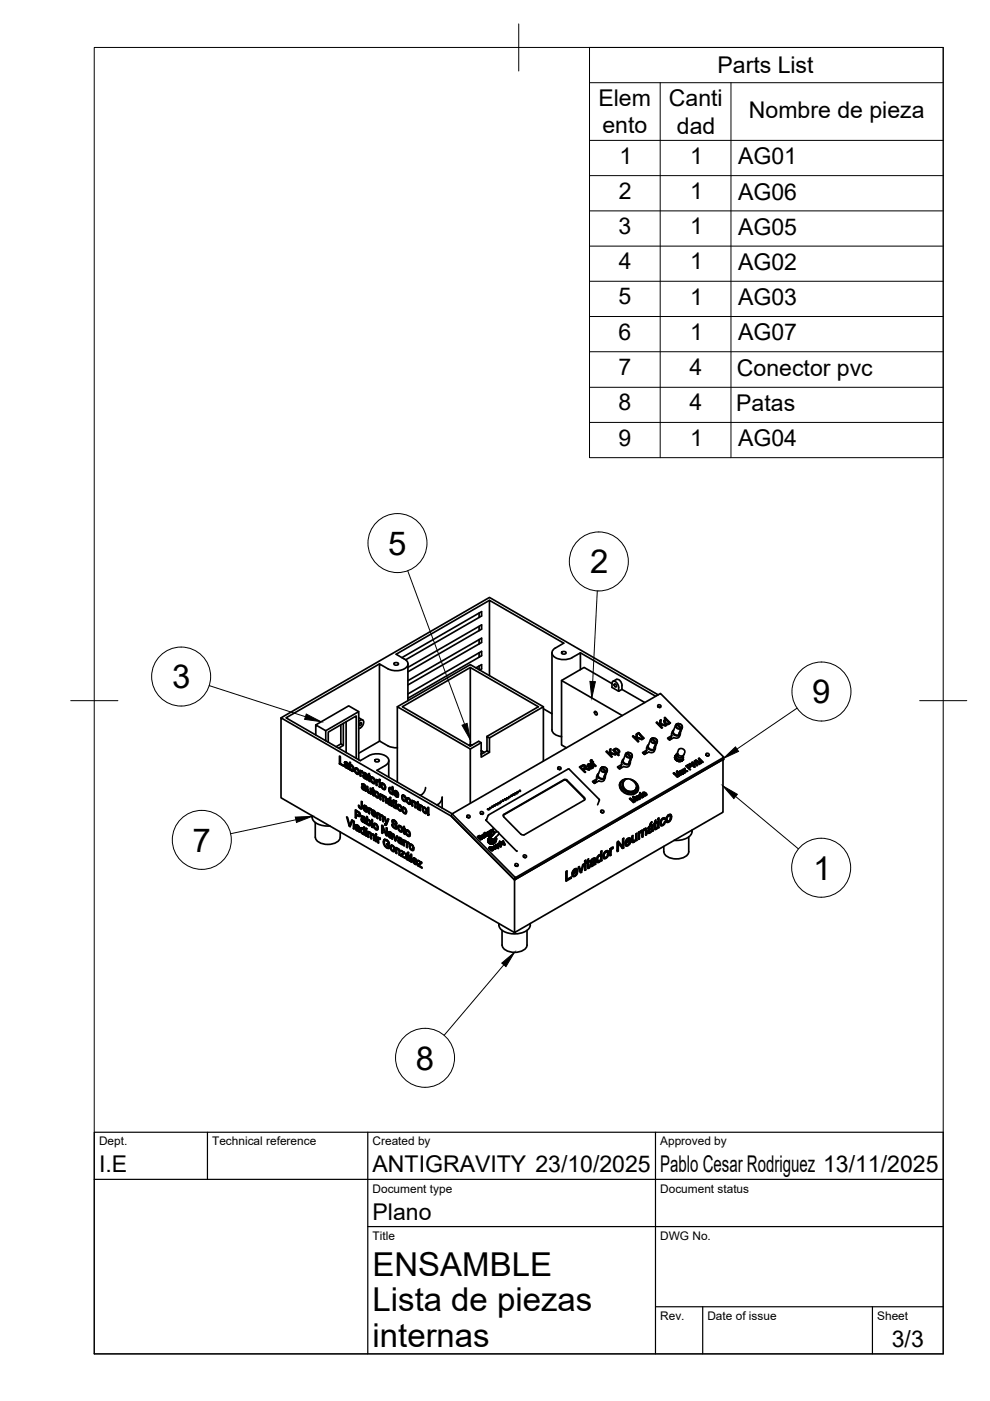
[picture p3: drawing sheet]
<svg xmlns="http://www.w3.org/2000/svg" width="210mm" height="297mm" viewBox="0 0 210 297" stroke-linecap="round" stroke-linejoin="round" font-family="sans-serif">
<defs><g id="words">
<g font-size="7">
<text x="82.3" y="117.6">5</text>
<text x="125.1" y="121.5">2</text>
<text x="36.5" y="145.9">3</text>
<text x="172.2" y="149.1">9</text>
<text x="40.8" y="180.6">7</text>
<text x="172.4" y="186.5">1</text>
<text x="88.2" y="226.8">8</text>
<text x="79" y="270.6">ENSAMBLE</text>
<text x="79" y="278.1">Lista de piezas</text>
<text x="79" y="285.5">internas</text>
</g>
<g font-size="4.9">
<text x="152.1" y="15.5">Parts List</text>
<text x="126.9" y="22.5">Elem</text>
<text x="141.8" y="22.5">Canti</text>
<text x="127.7" y="28.3">ento</text>
<text x="143.5" y="28.3">dad</text>
<text x="158.8" y="24.9">Nombre de pieza</text>
<text x="131.3" y="34.7">1</text>
<text x="146.3" y="34.7">1</text>
<text x="156.5" y="34.8">AG01</text>
<text x="131.2" y="42.1">2</text>
<text x="146.3" y="42.1">1</text>
<text x="156.5" y="42.3">AG06</text>
<text x="131.1" y="49.6">3</text>
<text x="146.3" y="49.6">1</text>
<text x="156.5" y="49.8">AG05</text>
<text x="131.2" y="57.1">4</text>
<text x="146.3" y="57.1">1</text>
<text x="156.5" y="57.2">AG02</text>
<text x="131.1" y="64.5">5</text>
<text x="146.3" y="64.6">1</text>
<text x="156.5" y="64.7">AG03</text>
<text x="131.1" y="72">6</text>
<text x="146.3" y="72">1</text>
<text x="156.5" y="72.2">AG07</text>
<text x="131.1" y="79.5">7</text>
<text x="146.2" y="79.5">4</text>
<text x="156.3" y="79.6">Conector pvc</text>
<text x="131.1" y="87">8</text>
<text x="146.2" y="87">4</text>
<text x="156.1" y="87.1">Patas</text>
<text x="131.1" y="94.5">9</text>
<text x="146.3" y="94.5">1</text>
<text x="156.5" y="94.6">AG04</text>
<text x="21" y="248.5">I.E</text>
<text x="79" y="248.5">ANTIGRAVITY 23/10/2025</text>
<text x="140" y="248.5">Pablo Cesar Rodriguez 13/11/2025</text>
<text x="79" y="258.6">Plano</text>
<text x="189.1" y="285.7">3/3</text>
</g>
<g font-size="2.5">
<text x="21" y="242.9">Dept.</text>
<text x="45" y="242.9">Technical reference</text>
<text x="79" y="242.9">Created by</text>
<text x="140" y="242.9">Approved by</text>
<text x="79" y="252.8">Document type</text>
<text x="140" y="252.8">Document status</text>
<text x="79" y="262.9">Title</text>
<text x="140" y="262.9">DWG No.</text>
<text x="140" y="279.9">Rev.</text>
<text x="150" y="279.9">Date of issue</text>
<text x="186" y="279.9">Sheet</text>
</g>
</g></defs>
<!-- layer: Visible -->
<g fill="none" stroke="#000" stroke-width=".36">
<path d="M85.2 139.4l16.9-9.7v.9l-16.1 9.3M101.6 130v.9M101.6 132.8v.9M101.6 135.6v.9M101.6 138.4v.9M103.8 127.3l-19.8 11.4 1.8 1a1.12 1.12 0 0 1 .7 1.2 1.12 1.12 0 0 1-.9 1l-1 .3h-1a6.1 6.1 0 0 1-3.1-1.4v16.3l2.1 1.2 1.7 .2M117 138.4v16.4M117.8 137.4l1.7-1-15.7-9.1v15.9M117.8 137.4a1.08 1.08 0 0 0-.8 1 1.08 1.08 0 0 0 .8 1 3.9 3.9 0 0 0 3.5 0M119.2 138.2l.5-.1 .3 .4-.6 .2-.3-.2zM121.3 139.4l1.8-1v3.6M123.1 138.4l15.9 9.2"/>
<path d="M67 155.8v-2.1l2.1 1.2v2.2M69.1 154.9l7-4v10.2M69.6 157.4v-2.2l5.9-3.4v9M72.3 157.7l-1.1 .6M72.8 153.4v4.6l-.5-.3v-4M72.8 158l-1 .6M73.4 153v6.6M76.1 152.9l.6-.3h.2a1.29 1.29 0 0 1-.8 1.9M76.1 150.9l-2.2-1.2-6.9 4M76.1 152.2l.8 .5M76.3 153.3l.2-.1 .2 .2-.2 .3-.2 .2-.2-.2zM80.5 140.8l-19.9 11.4 15.8 9.1 1.7-1"/>
<path d="M80.5 157.1l-4.4 2.6M83.6 140.6l.5-.1 .4 .3-.6 .2-.4-.2zM84.2 149.8l15.5-8.9 15.5 8.9v11.6M86.5 147.1l15.6-9v.9l-15.6 9M86.5 144.3l15.6-9v.9l-15.6 9M86.5 141.5l15.6-9v.9l-15.6 9M86.5 140.8v7.8M99.7 158.2l1.8-1 .5 .3v3l1.8-1M99.7 141.5l-14.4 8.3 14.4 8.4M99.7 157.8l.3 .2M99.7 157.8v.4M100.9 141.6l1.2-.7v.9l-.4 .3"/>
<path d="M101.6 141.2v.8M102 159.2l.7 .3M102 157.5l-2.3 1.3M102 159.8l.1 .1M103.3 156.1l.5 .3v3.1l-.5-.3zM103.3 156.1l10.9-6.3-14.5-8.3v16.3l-.3 .2 .3-.2M103.3 159.2l-1.3 .7M115.2 149.8l-11.4 6.6M115.2 150.3l1.8 1M117 154.7a1.97 1.97 0 0 0 2.1 1.5M119.1 144.3l4.7-2.8 6 3.4M126.1 150.9l.4 .1 .1 .5-.4-.1z"/>
<path d="M128.5 159.3l.2-.1 .5 .6 .1-.9 .2-.1v.7l1.2 .4-.2 .1-1.1-.3v.3l.4 .4-.1 .1zM128.6 159.4h.1M128.7 159.2l-.1 .2 .6 .6v-.2M129.4 158.9l-.1 .1M129.5 159.5l-.1 .7M129.5 158.8l-.1 .9M129.5 159.7l1 .3M129.7 144.9l.3-.4a1.2 1.2 0 0 1 1.2 1.2M129.8 144.9v.8l1.4 .9M130 159h.2l.1-.2 .2-.1 .6 .2 .3 .5-.2 .2-.3 .1 .4 .4-.2 .1zM130 144.5l.7-.4a1.49 1.49 0 0 1 1.2 2.1M130.1 158.9l.1 .3v-.2"/>
<path d="M130.2 145l.4 .1 .1 .5-.4-.1zM130.3 159.2l.2 .3M130.3 158.9l-.1 .1M130.3 159.1a.42 .42 0 0 1 .5-.3 .42 .42 0 0 1 .3 .4l-.1 .5 .1-.2M130.3 159.1l.2 .2M130.3 158.8v.1l.2-.1M130.4 159l-.1 .2v-.1M130.6 158.7l-.1 .1M130.8 159.6l-.3-.3v.2l.3 .2M130.9 159.7l-.1 .1 .3 .4M130.9 158.8l-.1 .1M130.9 159l.2 .1"/>
<path d="M131 159.7h.1M131.1 159.5l-.3 .1 .1 .1M131.1 159l.2 .4M131.2 145.7v.9l.7-.4M131.3 159.2v.4M131.9 146.2l4.8 2.8M131.9 151.7l-12.8-7.4v13.7l1 .5M132.7 159.9l-.6 1.2a.78 .78 0 0 0 .5 .8 .78 .78 0 0 0 .9-.2M132.8 159.7l.9 .9M132.8 159.7a.73 .73 0 0 0 .1 .8 .73 .73 0 0 0 .8 .2M132.8 159.7a.67 .67 0 0 0 .1 .8 .67 .67 0 0 0 .8 .1M132.9 159.6h.5a.67 .67 0 0 1 .5 1"/>
<path d="M132.9 159.6v.2M132.9 159.6l1 .9M133 159.6a.67 .67 0 0 1 .8 .1 .67 .67 0 0 1 .1 .8M134.1 156.1l.2-.1 .6 .6v-1l.2-.1v.8l1.2 .4-.2 .1-1-.3-.1 .3 .4 .4-.1 .1zM134.2 156.2h.1M134.3 156l-.1 .2 .6 .5 .1-.1M135 156.8v.1l.3 .4M135.1 156.3l-.1 .6M135.1 155.7l-.2 .1M135.1 155.5l-.1 .9M135.1 156.5l1 .3M135.3 155.4l.1-.1 .2 .2-.2 .1z"/>
<path d="M135.3 155.5h.1M135.4 155.3v.3M135.6 155.8l.1-.1 .9 .8-.2 .1zM135.7 155.7v.1l.7 .8M136.4 159.7l.3 .2M136.6 159.7l.2 .2M137 159.5l.1 .2M137.1 158.6v.4M137.1 159l-.2 .5-.4 .3M137.1 159l-.9 .6 .4 .4 1-.6 .7 .2 .4-.4M137.3 158.1l-.2 .5M137.5 157.8a.8 .8 0 0 0 0 1 .8 .8 0 0 0 1 .3 .53 .53 0 0 0 .4-.7"/>
<path d="M137.9 156.8l-.5 1.3a.78 .78 0 0 0 .5 .8 .78 .78 0 0 0 .9-.3l.5-1.3M138.1 156.6a.73 .73 0 0 0 .1 .9 .73 .73 0 0 0 .9 .1M138.1 156.6l.9 .9M138.1 156.6a.67 .67 0 0 0 .2 .8 .67 .67 0 0 0 .7 .1M138.2 156.5v.2M138.2 156.5h.1M138.3 156.5h.4a.67 .67 0 0 1 .5 1M138.3 156.5l.9 .9M138.3 156.5a.67 .67 0 0 1 .8 .2 .67 .67 0 0 1 .1 .7M138.9 158.8l-.2 .4M139 157.5l-.3 1.1 .2-.1M139.1 153.2l.2-.1 .6 .6v-1l.2-.1v.8l1.2 .4-.2 .1-1-.3v.3l.4 .4-.2 .1z"/>
<path d="M139.2 157.4l-.4 1.1-.1-.1M139.2 153.3h.1M139.3 153.1l-.1 .2 .6 .5 .1-.1M139.6 147.3l-35.8-20.6-44.2 25.5M139.6 149.9l.3 .1M140.1 153.9l-.1 .1 .3 .4M140.1 153.4l-.1 .6M140.1 152.8l-.2 .1M140.1 152.6l-.1 1M140.1 153.6l1 .3M140.8 152.2l.2-.1 1.2 1.2h-.3v.2l-.4 .1-.6-.4a.36 .36 0 0 1-.1-.5 .36 .36 0 0 1 .5-.1zM140.8 152.8l-.1 .1"/>
<path d="M140.9 153.1l.2 .3M140.9 152.7l-.1 .1h.2M140.9 152.9v.2v-.2M140.9 152.9l.2 .3M141 152.1l-.1 .2 1.1 1.1M141 152.8l-.1 .1M141 152.8h.4a.41 .41 0 0 1 .3 .6l-.1 .2 .2-.3M141.1 152.6v.2M141.3 152.6l-.1 .1M141.4 153.4l-.3-.2v.3M141.6 153.6h-.1M141.6 156.6h.1"/>
<path d="M141.7 156.6l.3 .3M141.7 153.4l-.3 .2M141.8 156.7h.1M141.9 153.3v.2M141.9 156.6l.2 .2M142.3 156.4l.1 .2M142.4 156l-.1 .4-.5 .3M142.6 155.1l-.2 .5v.3M142.8 154.8a.8 .8 0 0 0 0 1 .8 .8 0 0 0 1 .2 .53 .53 0 0 0 .4-.7M143.3 153.7l-.5 1.3a.78 .78 0 0 0 .5 .8 .78 .78 0 0 0 .9-.2M143.4 153.6a.7 .7 0 0 0 .1 .8 .7 .7 0 0 0 .9 .2M143.4 153.6l.9 .9"/>
<path d="M143.4 153.6a.67 .67 0 0 0 .1 .7 .67 .67 0 0 0 .8 .2M143.6 153.5l-.1 .1M143.6 153.5h.1M143.6 153.5l.5-.1a.67 .67 0 0 1 .4 1M143.6 153.5l.9 .9M143.6 153.5a.67 .67 0 0 1 .8 .1 .67 .67 0 0 1 .1 .8M143.7 159.8l-.4 .2M143.7 159.9a.54 .54 0 0 0 .3 .7 .54 .54 0 0 0 .7-.3 .54 .54 0 0 1-.7 .3 .54 .54 0 0 1-.3-.7zM144 155.3l.1 .1M144.2 155.7l-.3 .6-.3 .2a1.96 1.96 0 0 0-1.7 .4l-.4-.4 .9-.5M144.3 154.5l-.3 1 .1-.1M144.5 154.4v.1"/>
<path d="M144.5 154.5l-.4 .9M144.7 154.3l-.6 1.3M66.2 172.9a2.13 2.13 0 0 0 2.1 2.1l1.7 .1M66.8 174.4l.1 3.1a2.32 2.32 0 0 0 2.6 1.5 2.22 2.22 0 0 0 2.6-2.6M72.1 160.4v1.4l-.1 .2v-1.7l.2 .1v1.5l.7 .4v.2l-.9-.5M72.1 161.8h.1M73 162.2l.1 .3 .1-.1M73.1 162.5l.2 .3 .2-.1M73.1 161.5l.3 .1 .4 .3 .1 1M73.2 162l-.2 .1 .7 .1M73.2 162.1h.2l-.2 .3 .4 .3M73.2 162l-.2 .2v-.1"/>
<path d="M73.2 161.6l.1 .1M73.2 161.5l-.2 .2 .1-.1M73.4 161.6l-.2 .2-.2-.1M73.4 162.1h.1M73.4 161.6h.1M73.5 161.8l.2 .2 .1-.1M73.6 162.7h.1l-.4 .1M73.6 161.7h-.3M73.6 162.2h.3l-.2 .2-.4-.2M73.7 162v.1h.2M73.7 162.6l-.1 .1M73.7 162.4v.2l.2-.2"/>
<path d="M73.7 162.7h.2l-.4 .1M73.7 162.8l.1 .2M73.8 163l.1-.1v.2zM73.9 162.5l-.3 .2M73.9 162.1h-.2M74.2 175l-.2 .1-.5-1.9 .2 .1 .4 1.7M74.2 175l.1 .1M74.3 163.1v.2l-.2-.1M74.3 162.5v-.8l-.2-.1v1.6l.2-.3M74.3 163.1h.1M74.4 162.2l.3 .1 .3 .5v.6l-.4 .1M74.4 162.4v.6l.1 .3h.3"/>
<path d="M74.4 163.1l.1 .3h.2M74.6 162.4l.2 .2h.1M74.6 162.3l-.2 .1M74.7 173.9l-.4 1-.2 .1 .1-.1 .4-1.1 .2 .1-.6 1.4-.2-.2M74.7 162.3l-.3 .1M74.8 162.6l.1 .4 .1-.1M74.8 163.4h.2M74.9 163l-.1 .3 .2-.3M74.9 163.2l-.1 .1M75 163.2h-.1M75.1 175.6l-.2 .1v-1.7l.2 .1v1.7l-.2-.1M75.2 163.2l.1 .6"/>
<path d="M75.3 175.6l.1 .3 .1-.1M75.4 175.4l-.1 .2 .2-.2 .5 .1M75.4 163.1v.1M75.4 175.9l.3 .2 .1-.1M75.4 163.7l-.1 .1 .3 .2h.2M75.4 162.8l-.2 .4 .2-.4 .4 .2 .3 .5v.6M75.5 174.9l.6 .3 .2 1.2-.2-.1 .1-.1M75.5 163v.7l.2 .3 .2-.1M75.5 175.5v.1M75.5 172v.6l.7 .3M75.5 171.8v1.4l-.2 .1v-1.6l.9 .6 .2 .6-.3 .2-.6-.3M75.5 174.9l.1 .1"/>
<path d="M75.5 173.2v.1M75.5 175.6l.3-.1-.3 .3 .4 .2M75.5 174.9l-.2 .2 .1-.2M75.7 163l.3 .2M75.7 162.9l-.2 .1M75.7 171.9l-.2 .1 .6 .3h.1M75.7 172.7l-.2 .1v.6l-.2-.1M75.8 174.9l-.3 .3-.2-.1M75.8 175.1l.2 .2 .1-.1M75.8 175.5h.1M75.8 174.9h.1M75.8 163h-.3"/>
<path d="M75.8 164l.3 .1-.2 .1M75.9 176l.1 .1h-.3M75.9 163.3l.1 .3h.1M75.9 175l-.3 .1M75.9 175.5l.3 .1h-.6M76 175.3v.2l.2-.1M76 163.6l-.1 .3 .2-.3M76 176h-.1M76 172.9l.4 .1M76 175.7v.3l.2-.3M76 176.2l.1 .1M76.1 172.3l.2 .1"/>
<path d="M76.1 164.1h-.4M76.1 171.1l-.1-.4 .5 .6M76.2 175.9l-.3 .1M76.2 172.5v.2l.2-.1M76.2 175.4l-.2 .1M76.2 176.1l-.3 .1M76.2 176.1h-.2M76.2 171.1h-.1l.2 .3h.1l.1-.1M76.4 172.6l-.2 .3v-.2M76.4 171.4h.3M76.4 175.9l.1 .4 .1-.1M76.5 175.6l-.1 .3 .2-.1v-.3l-.1 .1 .1-.1 .5 .4"/>
<path d="M76.5 176.3l.1 .3 .1-.1M76.5 163.6l-.2-.3v1.2l.2-.1M76.5 163.5v.4M76.6 171.3l.2 .1M76.6 173.7l.1 .3h.1M76.6 175.8v.1M76.6 171.2l-.1 .1M76.6 173.6v.1l.2-.2 .5 .2M76.6 163.7l.2-.1-.3 .2v.8l-.2-.1M76.6 176.6l.3 .2 .1-.1M76.7 174l.2 .3 .2-.1M76.7 163.5l-.2 .1 .2-.1 .2 .1-.1 .2-.1-.1"/>
<path d="M76.7 166.9l.1 .3 .1-.1M76.7 175.7l-.1 .7 .3 .2h.2M76.8 173.6v.2M76.8 171.1l-.3 .2M76.8 167.2l.2 .2h.2M76.8 170v1.1l-.2 .1v-1.3l.2 .1v1.2l-.2 .3M76.8 173.1l.1 .1M76.8 163.6h.1M76.8 173.7l.2-.1-.2 .2 .1 .3h.4M76.8 173l-.2 .2 .1-.2 .2 .1 .5 .4 .1 1.1-.2-.1 .2-.1M76.8 166.2l.6 .3 .2 1.3-.2-.2h.2M76.8 166.7l-.1 .1 .7 .1"/>
<path d="M76.9 163.6l-.3 .1M76.9 166.8v.1M76.9 175.7l.1 .3 .2-.2M76.9 166.7l-.2 .2v-.1M76.9 166.3l.1 .1M76.9 166.9l.2-.1-.2 .3 .3 .3M76.9 166.2l-.2 .2 .1-.2M76.9 175.6l-.2 .1M76.9 164.5l.1 .3 .2-.1M77 175.7h-.3M77 171.2l.1 .4h.2M77 176.7h.2"/>
<path d="M77 173.6h.1M77 173.1l-.2 .3-.2-.2M77 173.3l.2 .2 .2-.1M77 164.8l.3 .2h.1M77 176l.1 .4 .2-.1M77.1 164.3l-.1 .1 .7 .1M77.1 174.2l.2 .1h-.4M77.1 166.4l.4 .1M77.1 164.4l.1 .2M77.1 176.4v.2l.2-.2M77.1 176.8v.1l.2-.1M77.1 166.8h.1"/>
<path d="M77.2 171.7l.2 .3 .2-.1M77.2 166.3l-.3 .2-.2-.1M77.2 164.3l-.3 .2 .1-.1M77.2 163.9l.1 .1M77.2 173.2h-.3M77.2 163.8l-.2 .2 .1-.2h.2l.5 .5 .1 1.1-.2-.1 .2-.1M77.2 171.1v.2M77.2 173.7l.3 .1-.6-.1M77.2 173.5l.1 .2 .1-.1-.1 .1M77.2 167.4h.2h-.4M77.2 175.9l.1 .2M77.3 170.8l-.1 .3-.2 .1 .1-.4h.4l.3 .4 .2 .6-.8-.5"/>
<path d="M77.3 173.9v.2l.2-.2M77.3 166.4h-.3M77.3 171l-.1 .2 .6 .3M77.3 174.3h.2l-.4 .1M77.3 174.3v.2M77.3 175.8l-.2 .1v-.6l.2 .1v1.6l-.2-.1M77.3 176.7l-.4 .1M77.3 166.8l.3 .1-.2 .1-.5-.1M77.3 171.2a.44 .44 0 0 0 .3 .7h.1M77.3 166.6l.1 .2 .2-.1-.2 .1M77.4 167.3l-.2 .1M77.4 164.4l-.3 .3 .4 .3"/>
<path d="M77.4 164.4l-.2 .1M77.4 167v.3l.2-.2M77.4 167.4h.2l-.4 .1M77.4 167.5v.1M77.4 164l.3 .2M77.4 164.4h.1M77.4 174l-.2 .2M77.4 163.9l-.2 .2-.2-.1M77.5 171l.2 .2h.1M77.5 172.1h.4M77.5 165h.2h-.4M77.5 170.9l-.2 .1"/>
<path d="M77.5 167.2l-.2 .1M77.6 164h-.4M77.6 164.5h.2l-.1 .1-.5-.1M77.6 170.9l-.3 .1M77.6 164.2l.1 .2 .1-.1-.1 .1M77.6 164.9l-.1 .1M77.7 171.9l.1-.1 .2 .1-.2 .2M77.7 164.6l-.1 .3 .2-.2M77.7 165h.1l-.3 .1M77.7 172h.2M77.7 165.1v.2M77.7 171.2l.1 .3 .1-.1"/>
<path d="M77.7 175.7l-.1 .1v-.3l.1 .4-.1-.1M77.7 177.1l-.1 .1v-1.2l.1 .1v1.2l-.1-.1M77.8 164.8l-.2 .2M77.8 171.5l.2 .1M77.8 167.6l.1 .2 .1-.1M77.8 171.9h-.1M77.9 167.8l.1 .2 .1-.1M77.9 174.7v.1l-.2-.1M77.9 174.1v-.9l-.2-.1v1.6l.2-.3M77.9 174.6v.1M78 173.7l.4 .2 .2 .5-.1 .6h-.3M78 174.6l.1 .4 .2-.1"/>
<path d="M78 167.5l-.2 .1v-.9l.2 .1v.9l.4 .3M78 168l.2 .1 .1-.1M78.1 164.3l-.1-.1v.2h.3h-.3M78.1 164.5l.1 .9 .1-.1M78.2 160.2a3.4 3.4 0 0 1 4.2 .7 1.06 1.06 0 0 1-.7 1.4M78.2 165.4v.2l.2-.1M78.2 173.9l.2 .3 .1-.1M78.2 176.8v-.5h-.2v1.1l.2-.1M78.2 173.8l-.2 .1M78.2 165.6h.3M78.3 176.6l.2-.1-.3 .2v.8l-.2-.1M78.3 176.5h-.1h.3l.3 .4-.2 .1v-.2"/>
<path d="M78.3 173.9l-.4 .1v.5l.3 .4 .3-.2M78.3 164.2l-.2 .1v-.3h.2l.2 .7-.2-.3M78.3 171.5l-.1-.3v1.2l.1-.1M78.3 171.5v.3M78.4 168h.2M78.4 174.2v.3h.2M78.4 174.9l.1 .1M78.4 176.6l.3 .1M78.4 164.5l-.1 .1v.8l.2 .3h-.1M78.5 167.9l-.1 .1M78.5 176.5h.1M78.5 168.1v.2l.2-.1"/>
<path d="M78.5 171.4l-.2 .1 .2-.1 .2 .2v.2l-.2-.2M78.6 176.6h-.3M78.6 165.2l.1 .5M78.6 171.5l-.2 .2-.1 .8-.1-.1M78.6 171.5l-.2 .1h.3M78.6 177v.8l.2-.1M78.6 174.5l-.2 .3v-.3M78.6 171.5h.1M78.6 167.8l-.2 .2M78.7 167.7l-.2 .2v-.8l.2 .1v1.2l-.2-.1M78.7 168l-.5 .1M78.8 172.2l.1 .5 .1-.1"/>
<path d="M78.8 165.1v.1M78.8 176.9v.2M78.8 164.8l-.2 .4v-.3l.3-.1 .6 .5v.6l-.2 .2M78.8 165v.7l.5 .2M78.8 165.6l-.1 .1 .2 .3 .2 .1 .1-.1M78.9 176.8l-.1 .1h.4l.2 .4v.9l-.2-.1M78.9 172.7l.4 .4 .1-.1M79 172.1v.2M79 167.4l-.2-.1v.1h.3h-.3M79 167.5v.9l.1-.1M79 168.4l.2 .1M79 175.3l-.2 .1v-1.7l.2 .1v1.7l-.2-.1"/>
<path d="M79 171.8v.3l-.2 .1 .2-.4 .4 .1 .3 .4v.5l-.7-.5M79 177h.3M79.1 172l-.1 .2 .5 .3M79.1 168.6h.2M79.1 165l.3 .2M79.1 172.3a.44 .44 0 0 0 .2 .7h.1M79.1 176.9l-.3 .1v.9l-.2-.1M79.1 164.9l-.3 .1M79.1 177.1l.1 .1 .1-.1M79.1 167.2l-.1 .2v-.3l.1-.1 .2 .7-.2-.2M79.2 176.9l-.3 .1M79.2 177.2v.9l.2-.1"/>
<path d="M79.2 164.9l-.4 .1M79.2 175l.1 .5M79.2 172l.3 .3 .1-.1M79.2 166h.3l-.4 .1M79.3 173.1h.3M79.3 167.5l-.2 .1v.8l.2 .3h-.1M79.3 171.9l-.2 .1M79.3 165.2l.1 .4 .1-.1M79.4 171.9l-.3 .1M79.4 165.6l-.1 .3 .2-.3M79.4 174.9v.1M79.4 173l.1-.2 .2 .2-.2 .2"/>
<path d="M79.4 168.2l.1 .5M79.5 172.3v.2l.2-.1M79.5 174.8l-.1 .6 .5 .3M79.5 175.5h-.2l.3 .4 .2-.1M79.5 174.6l-.3 .4 .1-.3 .2-.1 .4 .2 .2 .4v.7h-.2M79.6 172.5l.1 .1M79.6 161.1l.5-.1 .3 .3-.6 .2-.3-.2zM79.6 172.9l-.2 .1 .3 .1M79.6 168.1v.1M79.7 167.8l-.3 .4 .1-.3 .3-.1 .5 .5 .1 .6-.3 .3M79.7 168l-.1 .6 .2 .3h.3M79.7 168.7h-.2l.3 .3 .1 .1 .1-.1"/>
<path d="M79.7 174.8l.3 .2M79.7 174.7l-.2 .1M79.8 178.3l-.1 .1v-1.2l.1 .1v1.2l-.1-.1M79.8 176.9l-.1 .1v-.3l.1 .4-.1-.1M79.8 174.7l-.3 .1M79.9 175.8l.2 .1h-.4M79.9 165.5l-.1-.2v1.1l.1-.1M79.9 168l.3 .2M79.9 175.1l.1 .3 .2-.1M79.9 167.9l-.2 .1M79.9 165.5v.3M80 167.9l-.3 .1"/>
<path d="M80.1 165.4l-.2 .1 .2-.1 .2 .2-.1 .2-.1-.1M80.1 169l.2 .1h-.4M80.1 172.8v-.5h-.2v1.1l.2-.1M80.1 168.3l.1 .3h.1M80.2 175.4l-.3 .3 .1-.3M80.2 165.5l-.3 .2v.8l-.1-.1M80.2 165.5l-.2 .1h.3M80.2 168.6l-.1 .3 .3-.3M80.2 172.5h-.1h.2l.4 .4M80.2 165.5h.1M80.3 178l-.1-.4-.1-.2v1.2l.2-.1M80.3 172.7l.2 .1 .1-.1"/>
<path d="M80.4 172.5h.1M80.4 177.6l-.2 .1 .2-.1 .2 .2v.2l-.1-.2M80.5 172.6l-.4 .1v.9l-.2-.2M80.5 172.8v.2l.2-.1M80.5 177.7l-.2 .2v.8l-.2-.1M80.5 177.7l-.2 .1h.3M80.5 173v.8l.2-.1M80.5 177.7h.1M80.6 166.7l-.2 .1v-1.2l.2 .1v1.2l-.2-.1M80.6 165.3l-.2 .1v-.2l.2 .3-.2-.1M80.7 172.9v.2M80.7 168.5l-.1-.2v1.2l.2-.1"/>
<path d="M80.8 168.5v.4M80.8 166.4l.1 .6M80.8 172.8l-.1 .1 .3-.1 .3 .4v1.1l-.1-.2M80.8 168.7l.2-.2-.2 .3v.8l-.2-.1M80.8 168.5h-.1h.3l.4 .4-.2 .1v-.2M81 173h.2M81 166.3v.2M81 168.7l.2 .1 .1-.1M81 166l-.2 .4v-.3l.3-.1 .6 .6v.6l-.2 .2M81 172.9l-.3 .2v.8l-.2-.1M81 166.3v.5l.2 .3 .3 .1M81 166.9l-.1 .1 .2 .2h.3"/>
<path d="M81 168.5h.1M81.1 173.1l.2 .1M81.1 175.1v1.4l-.2 .1v-1.7l.2 .2 .9 1.9-.1 .1-.8-1.7M81.1 172.9l-.3 .1M81.1 173.2l.1 .9 .1-.1M81.2 168.6h-.3M81.2 169v.8l.2-.1M81.2 175.3l-.1 .1v1.3l-.2-.1M81.3 166.3l.3 .1M81.3 178.5l.1 .5 .1-.1M81.3 166.1l-.3 .2M81.4 179l.2 .4h.1"/>
<path d="M81.4 168.9v.2M81.4 166.2l-.4 .1M81.4 178.4l.1 .2M81.4 167.2l.3 .1h-.4M81.5 168.8l-.2 .1h.4l.3 .4v1l-.2-.1M81.5 166.5l.1 .4 .1-.1M81.5 178l-.1 .4-.1 .1 .1-.4M81.6 174.7l.1 .1h-.1zM81.6 174.8l.1 .1M81.6 178l-.2 .1a.84 .84 0 0 1 1.1 .7h-.1M81.6 166.9l-.1 .3 .2-.3M81.6 178.2l.3-.1-.3 .1-.1 .3 .2 .8 .3 .3h.4"/>
<path d="M81.6 179.4l.4 .4 .1-.2M81.6 169h.3M81.7 168.9l-.3 .2v.8l-.2-.1M81.7 174.9h.2M81.7 162.3l-1.8 1 16 9.2M81.7 169.1l.1 .1h.1M81.7 174.8h.2M81.7 168.9l-.3 .1M81.8 178.2h.3M81.8 169.2v1l.2-.1M81.8 174.7l-.1 .1M81.9 174.9h-.2"/>
<path d="M81.9 178.1h.1M82 174.6l-.2 .1M82 178.3l.2 .1 .1-.1M82 179.1l.4 .2M82 174.4l-.1 .2-.4-1.4 .2 .1 .3 1.1M82 174.5l-.2 .2 .1-.1M82 175.6v1.1l-.1 .1v-1.3l.1 .1v1.6l-.1-.1M82 177h.1M82.1 179l-.1 .1v-.2l.6 .3v.7h-.3M82.2 178.4l.1 .2 .1-.1M82.2 179.7l.3 .1h-.5M82.2 170.1l.1 .3 .1-.1"/>
<path d="M82.3 170.4l.2 .2 .2-.1M82.3 169.4l.7 .3 .1 1.2-.2-.1 .2-.1M82.3 177l.1 .3h.1M82.3 178.6l.1 .2h.1M82.3 169.9h-.1l.7 .1M82.3 170l.1 .1M82.4 173.7l-.4 .7 .2-.8 .2 .1-.6 1.3M82.4 169.9l-.2 .2v-.2M82.4 177.3l.2 .3 .2-.1M82.4 169.4l.1 .1M82.4 179.3l.2-.1v.3l-.2 .1zM82.4 170.1l.2-.1-.2 .3 .3 .2"/>
<path d="M82.4 169.4l-.2 .2 .1-.2M82.4 161.3v3.5M82.4 167.4l.1 .4 .1-.1M82.4 176.8l-.1 .1 .7 .1M82.5 179.8h.1M82.5 176.9v.2M82.5 167.8l.2 .3 .1-.1M82.5 176.8l-.2 .2v-.1M82.5 176.4l.1 .1M82.5 177l.2-.1-.2 .3 .3 .3M82.5 176.3l-.2 .2 .3-.2 .5 .4 .1 1.2-.1-.1 .1-.1M82.6 167.3v.1"/>
<path d="M82.6 170h.1M82.6 169.4l-.2 .3-.2-.1M82.6 169.6l.4 .1M82.6 169.4h.1M82.7 167l-.3 .4 .1-.3M82.7 168.1l.2 .2 .1-.1M82.7 167l-.2 .1 .3-.1 .3 .4M82.7 167.2v.6l.1 .2 .3 .1M82.7 169.2h.1M82.7 170.5l.2 .1h-.4M82.7 176.4l-.2 .3-.2-.2M82.7 176.9h.1"/>
<path d="M82.7 176.4h.1M82.8 169.1l-.3 .2 .2-.3 .2 .2-.4 .1M82.8 169.5l-.4 .1M82.8 179.6l.1 .5M82.8 176.6l.2 .2 .1-.1M82.8 170l.3 .1-.2 .1-.5-.1M82.8 169.8l.1 .2 .1-.1M82.8 170.5h-.1M82.8 177.5l.2 .1h-.4M82.9 170.2l-.1 .3 .3-.3M82.9 167.2l.2 .2 .1-.1M82.9 170.6h.2l-.4 .1"/>
<path d="M82.9 170.7v.1M82.9 176.5h-.3M82.9 167.1l-.2 .1M82.9 177l.3 .1-.3 .1-.3-.2M83 176.8v.2l.2-.1M83 179.5v.1M83 177.4l-.2 .1M83 167.1l-.3 .1M83 177.2v.2l.2-.2M83 177.6l.2-.1-.4 .2M83 179.2v.3l-.2 .1 .2-.4 .4 .2 .3 .4v.7M83 177.6l.1 .2"/>
<path d="M83 170.4l-.2 .1M83 170h-.1M83 179.4v.7l.5 .2M83.1 168.2h.1M83.1 167.4l.1 .4h.1M83.1 174.1l.1 .2 .1-.1M83.1 177.3l-.2 .2M83.1 175.1v-.4l.4 .7 .4 .1 .3-.1M83.2 167.8l-.1 .3 .2-.2M83.2 168.3v.1l.1-.1M83.2 176.9l-.2 .1M83.2 174.3l.1 .2h.2"/>
<path d="M83.2 179.4l.3 .2h.1M83.3 167.3v.2M83.3 179.3l-.3 .1M83.3 175l-.2 .1 .1 .1 .2 .2 .1-.1M83.3 173.8l-.1 .1 .3-.1 .5 .4 .2 .5-.2-.1M83.3 174v.1M83.3 167.2l-.2 .2v-.6l.2 .1v1.6l-.1-.1M83.3 168.2l-.4 .1M83.3 173.8l-.2 .3 .1-.2M83.3 174.5l.5 .5 .2-.1M83.4 170v1l.1-.1M83.4 175.4l.3 .2 .1-.1"/>
<path d="M83.4 174.1l.2-.2-.3 .2 .1 .3 .8 .9-.1 .4h-.2M83.4 171h.2M83.4 179.4h-.4M83.4 169.8l-.2 .2v-.2l.3 .1-.3 .1M83.4 171.1l.3 .1M83.5 179.6v.5l.2-.2M83.5 169.8l-.1 .1v-.3h.1l.2 .7-.2-.3M83.5 168l.2 .6 .1-.1M83.6 173.9l.1 .1M83.6 174.1l.4 .2M83.7 170.1h-.2v.8l.2 .4-.1-.1M83.7 168.6l.3 .3 .2-.1"/>
<path d="M83.7 167.9v.3M83.8 174h-.4M83.8 167.6l-.3 .4 .2-.3 .4 .1 .3 .3 .1 .5-.8-.4M83.8 167.8l-.1 .2 .8 .4M83.8 175.5l.3 .1h-.4M83.8 175l.2 .2 .1-.1M83.9 178l-.2 .2-.4-1.4 .2 .1 .3 1.1M83.9 168.1a.47 .47 0 0 0 .2 .7h.1M83.9 174.3l.1 .3 .1-.1M83.9 178.1h.1M84 175.2v.2l.2-.1M84 167.9l.3 .1"/>
<path d="M84 168.9l.4 .1M84.1 169.9l-.2 .1v-.3l.2 .1v.3l-.2-.1M84.1 171.3l-.2 .1v-1.2l.2 .1v1.2l-.2-.1M84.1 167.7l-.3 .1M84.1 179.9l-.2-.2v1.2l.2-.1M84.1 179.9v.3M84.1 175.6h.1M84.1 167.8h-.3M84.2 175.3l-.2 .2v-.1M84.2 179.9h-.1h.3l.3 .4 .1 1-.2-.1M84.2 168.8l.2 .1M84.2 168.8l.1-.1 .2 .1-.2 .2"/>
<path d="M84.2 177.3l-.2 .6-.2 .1 .3-.8 .2 .1-.4 1-.2-.1M84.2 165.8v-16l15.5 9v11.5M84.2 168.1l.1 .3 .2-.1M84.3 171l.1 .5h.1M84.3 170.7v.3l.1-.1 .1-.3h-.1a.68 .68 0 0 1 .7 .7l-.1-.1M84.3 168.7l-.1 .1M84.4 175.4l.1 .5M84.4 178.3l.1 .2h.1M84.4 171.5l.3 .4 .2-.1M84.4 178.1v.2l.1-.3 .6 .2M84.4 179.9l-.3 .3v.8l-.2-.1M84.4 170.9v.1"/>
<path d="M84.5 178.5l.2 .3 .2-.1M84.5 177.6l.7 .3 .1 1.2-.2-.1 .2-.1M84.5 178.1l.1 .2M84.5 175.3v.1M84.6 177.6l.1 .1M84.6 175l-.2 .4v-.3l.3-.1 .6 .6v.5l-.2 .3M84.6 178.3l.2-.2-.2 .3 .3 .3M84.6 177.6l-.2 .1 .1-.1M84.6 175.2v.6l.2 .4h.3M84.6 175.9h-.1l.2 .3h.3M84.7 170.8l.3 .1M84.8 170.7l-.3 .2v.4l.3 .5 .3-.2"/>
<path d="M84.8 175.2l.4 .2M84.8 177.6l-.2 .2-.2-.1M84.8 177.8l.2 .2 .2-.1M84.8 178.1h.1M84.8 177.6h.1M84.9 170.7l-.4 .1M84.9 175.1l-.3 .1M84.9 171l.1 .2 .1-.1M84.9 171.8l.1-.2 .2 .1a.24 .24 0 0 1-.2 .2 .24 .24 0 0 1-.3 0M84.9 171.8h.2M84.9 178.7l.2 .1h-.4M85 175.2h-.4"/>
<path d="M85 177.7h-.3M85 178.2l.3 .1-.2 .1-.5-.1M85 176.2l.3 .1h-.5M85 178.6l-.1 .1M85 178l.1 .2 .1-.1-.1 .1M85.1 175.5l.1 .4 .1-.1M85.1 178.4l-.1 .2 .3-.2M85.1 178.8l.2-.1-.4 .2M85.1 178.8v.2M85.2 175.9l-.1 .3 .2-.3M85.2 169l.1 .5 .1-.1M85.2 168.7v.3l.2-.1v-.3l-.2 .1 .1-.1 .5 .1 .3 .6-.2-.1"/>
<path d="M85.2 171.6l.2 .5M85.2 178.5l-.2 .2M85.3 169.5l.4 .4 .1-.2M85.4 168.9v.1M85.4 171.5v.1M85.5 171.2l-.3 .4 .1-.3 .2-.2 .6 .6 .1 .6-.2 .2M85.5 171.4v.6l.2 .3h.2M85.5 172l-.1 .1 .3 .3h.4l-.4 .1M85.6 175.5l-.2-.1v.2h.3h-.3M85.6 175.7v.9l.1-.1M85.6 176.6l.2 .1M85.7 168.8l.2 .1"/>
<path d="M85.7 176.7l.2 .1M85.7 178.3l-.2-.3v1.2l.2-.1M85.7 168.7l-.3 .2v.4l.3 .4 .3-.1M85.7 178.3v.3M85.7 171.4l.3 .2M85.7 175.4l-.1 .1v-.3h.1v.4l.2 .3-.2-.1M85.7 171.2l-.2 .2M85.7 175.6v.2M85.8 168.7l-.4 .1M85.8 169l.1 .2 .1-.1M85.8 169.7l.1-.1 .2 .1a.24 .24 0 0 1-.2 .2 .24 .24 0 0 1-.2 0M85.8 169.8h.2"/>
<path d="M85.9 178.2l-.2 .1 .2-.1 .2 .2-.1 .2-.1-.2M85.9 171.3l-.4 .1M85.9 175.7l-.2 .1v.7l.2 .4h-.1M85.9 171.6l.1 .4 .2-.1M86 178.3l-.3 .2v.8l-.2-.1M86 178.3l-.2 .1h.2M86 178.3h.1M86 176.4l.1 .5M86 172l-.1 .3 .3-.3M86.2 169.6l.1 .5M86.2 176.3v.1M86.3 176l-.3 .4 .1-.3 .3-.1 .5 .6 .1 .5-.3 .2"/>
<path d="M86.3 176.2l-.1 .6 .2 .3h.3M86.3 176.8l-.2 .1 .2 .3 .2 .1 .1-.2M86.3 169.4l.1 .2M86.4 179l-.1-.5-.1-.1v1.2l.2-.1M86.4 169.4v.6l.3 .3h.2M86.4 170l-.1 .1 .3 .3 .2-.1M86.4 169.1l-.2 .5v-.4l.3-.1 .6 .7v.6l-.2 .1M86.5 176.2l.2 .2h.1M86.5 178.6l-.2 .1 .2-.1 .2 .2v.1l-.1-.1M86.5 176.1l-.2 .1M86.6 176.1l-.3 .1M86.6 178.7h.1"/>
<path d="M86.7 169.4l.3 .2M86.7 177.2h.2l-.4 .1M86.7 169.2l-.3 .2M86.7 176.4l.1 .4 .2-.1M86.7 178.7l-.3 .2v.8l-.2-.1M86.8 169.3l-.4 .1M86.8 179.4l.1 .5M86.8 176.8l-.1 .3 .3-.3M86.8 170.4h.3h-.4M86.9 169.6l.1 .4 .1-.1M87 170l-.1 .3 .2-.3M87 179.3v.1"/>
<path d="M87 179l-.2 .4 .1-.4h.3l.5 .7v.5l-.4 .1M87 179.2v.7l.5 .2M87 179.8l-.1 .1 .3 .3 .2-.1M87.3 179.2l.3 .2M87.3 179.1l-.3 .1M87.4 179.1l-.4 .1M87.5 169.9l-.2-.3v1.2l.2-.1M87.5 179.4l.1 .4 .1-.1M87.5 169.9v.3M87.6 169.8l-.1 .1h.4l.2 .4 .1 1-.2-.1M87.7 179.8l-.2 .3 .1-.3M87.8 170l.2 .1"/>
<path d="M87.8 169.9l-.3 .2v.8l-.2-.1M87.9 170.1l.2 .1M87.9 170h-.3M88 170.3v.9l.2-.1M88.5 170.3l-.2-.1v.2l.3-.1-.3 .1M88.5 170.4v1l.1-.1M88.5 171.4h.2M88.6 171.5l.2 .1M88.6 170.2l-.1 .1v-.3h.1l.2 .7-.2-.3M88.8 170.5h-.2v.9l.2 .3-.1-.1M89.2 171.2l-.1-.5-.1-.1v1.2l.2-.1M89.3 170.8h-.2h.2l.2 .1v.2l-.2-.1"/>
<path d="M89.4 170.9l-.2 .1v.9l-.2-.1M89.4 170.9l-.2 .1M89.5 170.8l-.1 .1M89.5 170.9h-.3M89.6 171.5l.1 .5M89.7 171.4v.1M89.8 171.1l-.2 .4v-.3l.3-.1 .6 .6v.5l-.2 .3M89.8 171.3v.7l.3 .3h.2M89.8 172h-.1l.3 .4 .2-.1M90.1 171.4l.3 .1M90.1 171.2l-.3 .1M90.2 171.3h-.4"/>
<path d="M90.2 167l-.3 1-.8 .6M90.2 172.3l.3 .1h-.4M90.3 171.6l.1 .4 .1-.1M90.4 172l-.1 .3 .2-.3M90.9 172.7l-.2 .1v-1.7l.2 .1v1.7l-.2-.1M93.7 169v2.3M93.8 169l-.4 1-.8 .7M95.8 172.6l44.2-25.6 13.5 13.6-44.2 25.5zM95.8 172.6l-.1 .4 13.4 13.5 .2-.4M99.1 173.3l.3 .1M101.2 177.4l.5-.2 .6 .5-.4 .3zM101.3 177.5l.4-.2 .2 .1-.1 .2 .1-.1"/>
<path d="M101.4 177.4l.2 .2M101.5 177.2l-.2 .2M101.6 177.8l.4-.3 .1 .4M101.6 177.2v.1M101.7 177.7l.2 .2M101.7 177.7h-.1M101.8 177.6l-.1 .1M101.8 177.2l-.1 .1M101.8 177.4l-.2 .3M101.9 177.3v.1M101.9 172.5l.3 .1M101.9 177.3v.3v-.2"/>
<path d="M102.1 177.9l-.2 .1M102.1 177.5v.1M102.1 177.8l-.2 .2M102.2 177.2l.3-.2 .5 .4-.5 .2-.2-.2 .3-.2-.2-.1-.2 .2zM102.2 177.7l-.1 .2M102.2 177.1l-.1 .1M102.2 177.2h.1M102.2 177.5v.3M102.3 177l-.1 .3M102.3 177.6l-.1 .2M102.3 177.7v.1M102.4 177.3l-.1 .1"/>
<path d="M102.4 177.4l-.1 .1M102.4 177l-.1 .1M102.4 177.6l.2-.4 .1 .4M102.4 177.4v.2M102.5 177l-.1 .1M102.5 176.6l.8 .6-.2 .1-.5-.3zM102.5 177.2l.1 .1M102.6 177.5l-.2 .1M102.6 177.2l-.2 .2M102.6 177l-.1 .1M102.6 176.9h.1M102.7 177.5l-.2 .1"/>
<path d="M102.7 176.8v.1M102.7 177.4l-.1 .2M102.7 177.4l.1 .1M102.7 176.9h.1M102.8 176.9l-.1 .1M102.8 176.5l.8 .6-.2 .1-.5-.4zM102.8 176.7l-.1 .2M102.8 177.4v.1M102.9 177.4h.1M103 176.6l-.1 .1M103 176.7v.1M103.1 176.6l-.1 .2"/>
<path d="M103.1 177.2v.1M103.2 173.8l-.2 .1 2.4 2.4M103.2 177.2l-.1 .1 .1-.1M103.3 176.5h.5l.1 .1-.4 .2 .2 .1 .2-.3v.3h-.4l-.2-.2zM103.3 176.6h.1M103.4 176.6l.2-.1 .1 .2M103.4 176.6v.1M103.4 176.4v.1M103.4 171.5v.1M103.4 176.5l-.1 .2zM103.4 177h.1M103.4 176.8v.1"/>
<path d="M103.4 171.5l.1 .2 .1-.1M103.4 178.2h.1M103.5 178.1v.5l.4 .3 .6 .1 .3-.3M103.5 178.1v.5l.5 .3 .5 .1 .4-.4M103.5 171.5h.1M103.5 178.1l.1 .5 .4 .2 .5 .1 .4-.3M103.5 171.5h-.1M103.5 178.1h.1M103.5 177l-.1 .2v-.2M103.5 178l.1 .5 .4 .3h.5l.4-.3-.4 .4-.5-.1-.5-.3v-.5a.74 .74 0 0 0 .4 .9 .74 .74 0 0 0 1-.3M103.5 178h.1M103.5 178l.1 .4 .4 .3 .5 .1 .4-.3"/>
<path d="M103.5 177.9l.1 .5 .5 .3h.5l.3-.3M103.6 177.8l.1 .5 .5 .3h.4l.4-.3M103.6 177.8v.5l.3 .3 .6 .1 .4-.3M103.6 171.5v.1M103.6 177.8h.1M103.6 177.8v.5l.4 .3h.6l.4-.3M103.6 176.4l-.1 .1M103.6 172.8l-.5 1.2M103.6 177.7l.1 .4 .5 .4h.5l.3-.3M103.7 177.6v.5l.6 .4 .5-.1 .3-.3-.4 .3-.7-.1-.3-.4v-.3v.4l.5 .4h.5l.4-.3M103.7 176.9l-.1 .1M103.7 176.6h.1"/>
<path d="M103.7 177.5l.1 .5 .6 .3h.4l.3-.3-.4 .3h-.5l-.4-.4-.1-.4 .1 .4 .4 .3 .6 .1 .3-.3M103.7 179.7v-.1a.24 .24 0 0 1 .3-.1 .24 .24 0 0 1 .2 .2h-.4v.2h.3a.36 .36 0 0 1 .5 .2l-.2 .2h-.3v-.1h.3l.1-.2h-.7zM103.7 176.2l.3-.1-.1 .2 .4 .4zM103.7 176.5l-.3 .3M103.7 177.5h.1M103.7 179.7v.1M103.7 179.8h.1M103.7 178.8h.1M103.8 177.4l.1 .5 .4 .2 .5 .1 .4-.3M103.8 177.4v.5l.4 .3 .5 .1 .4-.4M103.8 178.7h.1M103.8 177.3v.5l.6 .4 .5-.1 .3-.3"/>
<path d="M103.8 176.2l-.1 .1M103.8 177.3l.1 .4 .4 .4h.6l.3-.3M103.8 179.6v.1M103.8 178.6v.1M103.8 177.3h.1M103.8 179.8l-.1 .1M103.8 171.3h.1M103.8 178.5l.1 .1M103.8 179.9v.1M103.8 176.5v.1M103.9 177.5l.2 .4 .7 .1M103.9 176.8l-.1 .2v-.1"/>
<path d="M103.9 176.3h-.1M103.9 171.2v.2l.1-.2M103.9 176.1v.1M103.9 178.4h.1M103.9 178.3h.1M103.9 179.9v.1M103.9 177.1a.72 .72 0 0 0 .3 .9 .72 .72 0 0 0 .9-.1l.1-.5M103.9 176.6v.3M103.9 176.2v.2zM103.9 171.2h.1M103.9 171.3h.1M103.9 178.2l.1 .1"/>
<path d="M103.9 176.3v.1M104 176.8h.1M104 179.5l-.1 .1M104 176.1l.6 .2-.1-.5 .3 .9-.2-.1 .1-.2zM104 176.1l-.1 .1M104 178.1h.1M104 176.4v.1M104 171.4h.1M104.1 176l-.1 .1M104.1 179.6h.1M104.2 178.9h.1M104.2 178.8h.1"/>
<path d="M104.2 178.6h.1M104.3 171v.1M104.3 178.6h.1M104.3 179.8l-.1 .1M104.3 177.3l-.3 .1M104.3 176.9h.3M104.3 176.9l-.4 .2v.5l.4 .3 .5 .1M104.4 178.3h.1M104.4 171h.1M104.4 171l-.1 .2 .2-.2M104.5 178.1h.1M104.5 175.8l-.1 .1"/>
<path d="M104.5 179.8l-.1 .1M104.5 171.1h.1M104.5 179.5v.1M104.5 177.1l-.5 .1v.2a.57 .57 0 0 0 .4 .5 .57 .57 0 0 0 .7-.3M104.6 176.4h.1M104.6 179.9l-.1 .2M104.7 176.7h.1M104.7 176.6l-.1 .1M104.8 170.7v.2l.1-.2M104.8 179.3l.3 .4-.1 .2-.6-.3 .5 .4 .4-.2-.5-.4M104.8 176.5v.2M104.8 170.7h.1"/>
<path d="M104.8 178.7v.1M104.8 178.7h.1M104.8 179.9v.1M104.9 178.6h.1M104.9 170.9h.1M104.9 178h.1M104.9 179.9v.1M105 177.7v.1M105 179.2l.2-.1 .4 .1 .1 .3-.2 .1 .2 .3zM105 178.2l-.4 .4-.4-.1-.5-.3-.1-.4 .1 .4 .4 .3h.6l.3-.2M105 179.9v.1M105 178.2h.1"/>
<path d="M105 179.2v.1M105.1 179.3v.1M105.1 179.9l-.1 .1M105.2 179.8l-.1 .1M105.2 170.5h.1M105.2 177.5l-.1 .3-.3 .2M105.2 179.3l.3-.1 .1 .2v.2M105.2 179.1l-.1 .3 .1-.1M105.2 179.3l.1 .1M105.2 179.5l.1-.1 .2 .2M105.3 170.5h.1M105.3 170.4v.2l.1-.1"/>
<path d="M105.3 179.1v.1M105.5 179.1v.1M105.5 178.9l.3-.1 .4 .1 .1 .3-.3 .1 .3 .2zM105.6 178.9v.1M105.6 179.5l-.2 .2 .1-.1M105.6 170.3h.1M105.6 179.2v.1M105.7 179h-.1M105.7 177l-1 .9M105.7 177a.38 .38 0 0 0-.1-.6 .38 .38 0 0 0-.5 0l-1 1.3M105.7 170.2v.2l.1-.2M105.7 179.5l-.1 .1"/>
<path d="M105.7 179l.3-.1 .2 .2-.1 .2 .1-.1M105.7 179v.1M105.7 179l.1 .1M105.7 178.8v.3M105.7 170.2h.1M105.7 179.4v.2M105.8 176.7l3.8 3.8 .1-.1M105.8 179.2v-.1l.2 .1M105.9 178.4l.7 .7zM105.9 178.8h-.1M106 178.4l-.1 .1M106 178.8v.1"/>
<path d="M106.1 170h-.1M106.2 179.2l-.2 .2v-.1M106.2 169.9l-.1 .2 .2-.1M106.2 170h.1M106.2 178.9v.1M106.2 178.5l.6 .3-.1-.5 .4 .8-.2 .1v-.3zM106.3 170h.1M106.3 179.1l-.1 .2M106.3 170.1h.1M106.3 178.5h.1M106.6 169.7v.2l.1-.1M106.6 169.7h.1"/>
<path d="M106.7 169.7v.1M106.7 178.3l-.1 .1M106.7 169.8h.1M106.8 178.8v.1M106.9 179.1h.1M106.9 179l.1 .1M106.9 179v.1M107 169.5h.1M107 179v.1M107.1 169.5h.1M107.1 169.4v.2h.1l-.1-.2M107.4 169.2h.1"/>
<path d="M107.5 169.2v.1l.1-.1M107.5 169.2h.1M107.5 169.1v.1M107.9 169h-.1M107.9 168.9v.2l.2-.2M108 168.9h-.1M108 168.9h.1M108.1 169v.1M108.4 168.7h.1M108.4 168.6v.2l.1-.1M108.5 168.8h.1M108.8 168.4v.1"/>
<path d="M108.9 168.4h.1M108.9 168.4v.2l.1-.1-.1-.1M109.2 168.2h.1M109.3 168.1v.2l.1-.2M109.3 168.2h.1M109.3 168.1h.1M109.6 167.9h.1M109.8 167.9h.1M109.8 167.9l-.1 .1 .2-.1M109.9 168h.1M110.1 167.7h.1M110.2 167.6v.2l.1-.1"/>
<path d="M110.2 167.6h.1M110.3 167.6v.1M110.3 167.8h.1M118.4 163l.3 .2M119.5 165.3l-12.7 7.4M119.6 165.3l.7 .1 3.6 3.7 .1 .2-.1 .3M120.2 165.6l3.6 3.6M120.2 165.5l-.5-.1h-.2l-12.8 7.5M120.4 163.1l-16.8 9.7M120.4 163.1h.3M120.7 163.1l6.3 6.4 .1 .2-.4 .9M122.9 162.6l.7-.4 .5 .1a.34 .34 0 0 1 0 .6l1 .2-.2 .2-.9-.3-.3 .2 .5 .5-.2 .1z"/>
<path d="M123.1 162.7l.4 .3M123.6 162.3l-.7 .4M123.7 163.2l-.1 .1 .4 .5M123.7 162.2l-.1 .1 .3 .1M123.8 169.2l.2 .4M123.9 169.7l-13 7.3-.4-.1-3.7-3.7-.1-.4 .1-.1M123.9 162.2v.2l.2 .1M124 162.9l-.5 .3 .6-.5-.1 .1 .1-.2-.3-.2-.7 .3v.1l.4 .4M124.1 162.9v.1M124.2 162.4v.4l.1-.2M124.3 162.9v.1l.2 .1M124.6 162.9l-.1 .2 .4 .1"/>
<path d="M124.6 162.1l.4-.2 .6 .3-.7 .4a.33 .33 0 0 0 .5 .3 .33 .33 0 0 0 .2-.5h.2a.56 .56 0 0 1-.5 .6 .56 .56 0 0 1-.7-.5zM124.7 162.1l-.1 .1M124.7 162.4l.1 .3M124.7 162v.1h.2M124.8 162.3v.2M124.8 162.2l-.1 .2 .1-.1M124.9 162.6l.1 .2M125.2 161.9l-.1 .2M125.2 161.2l.3-.1 .1 .1-.2 .2 .1 .2 .2-.2 .1 .2-.2 .1 .8 .7-.2 .1-.7-.7-.2-.1 .1-.1-.2-.2zM125.2 161.3v.1M125.2 162.8v.1M125.3 161.1l-.1 .2h.2"/>
<path d="M125.3 162.2l.2 .1M125.3 161.5l.1-.1v.2M125.3 161.5h.1M125.3 162.2l-.5 .5 .5-.3v-.3a.29 .29 0 0 0-.5 .2M125.4 161.6l-.1 .2M125.4 161.6l.1 .1M125.5 162.9h-.2M125.5 161.1l-.1 .2M125.5 162.8v.1zM125.5 161.6v.1l.1-.1M125.6 162.2v.1M125.6 162.6l-.1 .2"/>
<path d="M125.6 161.7v.1l.6 .7M125.7 162.5h-.1M125.7 161.4v.2M125.8 162.4v.4M125.8 165.8l.3 .3M125.8 162.7h.1M126 165.8l.1 .2M126.4 165.6l.1 .2M126.5 164.7v.4M126.7 164.2l-.2 .5M126.9 164a.8 .8 0 0 0 0 1 .8 .8 0 0 0 .9 .2 .53 .53 0 0 0 .5-.7M126.9 165.6l-.9 .5-.4-.4 .9-.6-.2 .5-.4 .3"/>
<path d="M127.3 162.9l-.5 1.3a.78 .78 0 0 0 .5 .8 .78 .78 0 0 0 .9-.2M127.5 162.8l.9 .9M127.5 162.7a.73 .73 0 0 0 .1 .9 .73 .73 0 0 0 .8 .1M127.5 172.2l.3 .1M127.5 162.7a.67 .67 0 0 0 .2 .8 .67 .67 0 0 0 .7 .2M127.6 162.8l.1-.1 .9 .9M127.6 162.6h.5a.67 .67 0 0 1 .5 1M127.7 162.6a.67 .67 0 0 1 .8 .2 .67 .67 0 0 1 .1 .8M128.1 164.5l.1 .1M128.1 165.3l-.4 .4-.7-.1M128.2 164.6l-.1 .1M128.3 164.9l-.2 .4"/>
<path d="M128.4 163.7v.1M128.4 163.8l-.3 .9M128.6 163.6l-.4 1M128.7 163.5l-.5 1.3M129.3 180l.2-.1v.2M129.4 160v.2l.3 .3M129.6 179.8l.2 .1-.2 .2M129.6 179.8l.3 .1h-.1M129.8 179.8l.2-.2-.1 .3M129.8 179.7l-.3 .4-.2-.1v1.4l.2-.1M130.9 178.7l.2 .1v1.6l-.2-.1zM131 162.7l.4 .3"/>
<path d="M131 178.4l1 1.1v-1.7l.2-.1v2.1M131.1 178.8l.9 1.1 .2-.1h-.3M131.3 162.8l.2 .2M131.4 166a2.19 2.19 0 0 0 1 2.2 2.19 2.19 0 0 0 2.3 .1l.6-.7M131.7 162.6l.1 .2M131.8 162.1l-.2 .5-.4 .3M132 161.2l-.2 .6v.3M132 179.5l-.9-1.1-.2 .1v2.1l.2-.2M132.1 177.8v1.9M132.2 160.9a.8 .8 0 0 0 0 1 .8 .8 0 0 0 1 .2 .53 .53 0 0 0 .4-.7M132.3 165.5a1.38 1.38 0 0 0-.2 1.6 1.38 1.38 0 0 0 1.4 .7 1.19 1.19 0 0 0 1.4-.8M132.4 165.4l.4-.2 .5-.1 1 .5 .6 1v.5l-.2 .4-.7 .3h-.4l-.9-.4-.4-.3-.2-.7z"/>
<path d="M132.6 178.7l.9-.6 .2 .1-.9 .6M132.8 165.2a1.3 1.3 0 0 0-1.2 1.2 1.3 1.3 0 0 0 1 1.3 1.71 1.71 0 0 0 2.6-.7 1.81 1.81 0 0 0-1.4-1.7M132.9 178.2l-.1 .4M133 165.1a1.4 1.4 0 0 0-1.6 1 1.4 1.4 0 0 0 .7 1.6 2.12 2.12 0 0 0 3.2-.1 1.86 1.86 0 0 0-1.6-2.4M133 177.8l.1 .1-.2 .3-.1-.1M133 177.8l.4 .1h-.3M133.1 179.1l-.1 .1M133.4 178.8l.1 .1-.3 .4M133.4 177.9l.1 .3-.7 .4-.2-.2M133.4 177.7l.1 .4M133.4 161.4l.1 .2M133.5 178.9l.2-.4-.7 .6-.3-.1-.1-.3 .3 .4"/>
<path d="M133.5 178.1l.2 .1M133.6 169.4h-.1M133.6 161.8l-.4 .8h-.5l-.5-.1-.9 .5-.4-.4 .9-.5M133.6 169.2l-.1 .1 .8 .9 .1-.1-.7-.7v.1M133.7 169.4l-.1-.2 1.1 .8M133.7 160.6v.1M133.7 160.7l-.3 .9 .1-.1M133.7 178.2l-.2-.5-.6 .2-.3 .5-.1 .7 .3 .3 .4-.1h-.5M133.9 160.5l-.4 1.1M134 177.3v.8M134 160.4l-.5 1.3M134.2 178.2v-1l-.2 .1v1.1l.1 .2-.1-.1 .2-.1 .2 .1-.2 .1"/>
<path d="M134.3 169h-.1M134.3 169.2v-.2l.5 .9-.1 .1-1-.6M134.3 168.9h-.1l.4 1M134.3 169l.7 .7h.1l-.8-.8v.2M134.4 178.3l-.2 .1M134.7 178l.1 .1-.4 .4M134.9 176.8v1.3l.1 .1M134.9 178.1l-.1 .2 .2-.1M134.9 169h-.1M134.9 169.2h.1M134.9 166.9v.1M135 168.8a.42 .42 0 0 0 .1 .6 .42 .42 0 0 0 .6-.3v.3"/>
<path d="M135 169l.3-.1 .3 .3-.1 .3 .1-.2M135 169l-.1 .2 .1-.2M135 169l.1 .2M135 178.2v-1.5l-.2 .1-.1 1.2-.3 .3-.4-.2 .3 .2M135 169.4l.1-.2 .2 .2M135.2 168.9l.1-.1 .3 .1M135.3 168.8l-.4 .2 .1-.1M135.3 167.5l-.1 .1M135.4 177.7v.1M135.4 176.6l.2 .1v1.1l-.2-.1zM135.5 176.5l-.1 .1M135.5 169.4l-.2 .1"/>
<path d="M135.5 169.1l.1-.2 .1 .2M135.6 176.6v-.2l-.2 .1v1.5l.2-.2M135.6 169.2l.1 .1M135.6 168.6h-.1M135.6 168.8h.1M135.6 168.4l-.1 .3 .2 .2 .4 .2 .3-.2-.1 .1M135.6 176.5v.2M135.6 168.2l.1-.2 .8 .9h-.1M135.7 168.6l.1-.1 .2 .1 .2 .3-.1 .2M135.7 168.6l-.1 .2 .1-.2M135.7 168.6l.1 .2M135.7 168l-.1 .1 .2 .4"/>
<path d="M135.7 169l.1-.2 .2 .2M135.7 168.4l-.1 .2 .3-.2M135.7 176.3l.2 .1-.2 .1M135.8 176.2l.3 .1-.2 .1M135.9 168.5h.1M136.1 176.3v1.2l.2-.1-.2-.1M136.2 177.3v-.9l.1 .1v.9M136.2 169l-.2 .1M136.2 169.1h.1M136.2 168.2l.1 .2a.48 .48 0 0 0 .8 .1M136.2 176.1v.3M136.2 168.8l.1 .1"/>
<path d="M136.2 168.9v.2M136.3 168.4h.1M136.3 176.2l-.2-.1-.5 .5-.2-.1M136.3 168v.2M136.3 176.1v.4M136.4 168.2l.1-.1 .3 .1-.4 .3M136.4 168.2l-.1 .1M136.4 168.2v.2M136.4 168.6h.3M136.5 175.8l.2 .1-.3 .3M136.6 175.8l.2 .1h-.1M136.6 168.1l.3 .1"/>
<path d="M136.6 175.8l.2 .1M136.6 168h-.3v.2l.1-.1M136.8 168.2v.1M136.8 168.2l-.4 .3M136.8 175.9l.1 1.2 .2-.1-.2-.1M136.9 168.6l-.2 .1M136.9 175.6v.2M136.9 168.2l-.4 .3M136.9 176.9v-1.1l.2 .1v1.1M137 168.5l-.2 .2M137 168.5l-.1 .2M137 168.5h.1"/>
<path d="M137.1 168.3l-.1 .2M137.1 175.9a.31 .31 0 0 0-.3-.3 .31 .31 0 0 0-.3 .3l-.2 .3-.2-.1M137.1 168.5v-.2v.3M137.4 176.2h.1M137.5 176.1l.1 .2M137.5 175.9l.2 .1-.1 .2M137.6 175.3l.1 .1-.1 .2M137.7 176.4l-.1 .1M137.8 175.1l.1 .1-.2 .2M137.8 175l.4 .1-.3 .1M137.9 174.7l.1 .1 .3-.6-.3 .2-.2 .5 .2-.1M137.9 176.3l.1 .1-.2 .2"/>
<path d="M138.1 175.5l.1 .1-.5 .4M138.2 176.1h.1l-.3 .3M138.2 175.1a.71 .71 0 0 1-.6 .8l-.2 .7h.4h-.4M138.2 175.6l-.1 .5-.2 .2-.2 .1-.3-.2 .2 .2M138.2 176.1h.3l-.2 .2v-.2M138.3 174.8v.1M138.3 175.9v-1l.2 .1v1M138.3 176v-.1l.2 .2M138.5 175l-.2-.2-.3 .1-.4 .4-.2 .4 .2-.1h-.2M138.8 174.7l.1 1.1M138.9 175.8h.2l-.1 .1M138.9 175.5v-1.1l.1 .1 .1 1.1-.2-.1 .2 .1 .2-.1v.2"/>
<path d="M138.9 174.1l.1 .3 .3-.2v.2M138.9 174.4h.1v-.6l-.3 1 .1-.1-.1-.1M139 175.7l.1-.1 .2 .1-.2 .1M139.1 174.3l.2 .1-.3 .1M139.5 174.1l.2-.1v1.5l-.2 .1zM139.5 173.6l.2-.2v.3l-.2 .1zM139.5 174.1v1.3l.2 .1M139.5 173.5l.2 .2M139.5 175.4h.1M139.5 173.6h.1M140 174.2v.1M140.1 173.9l.2 .1-.1 .4"/>
<path d="M140.4 173.6l.1 .1-.2 .3M140.4 173.5l.3 .1-.2 .1M140.5 174.8l-.1 .1M140.7 173.6h.4l-.3 .2zM140.7 179.5v1.1M140.8 174.6l-.5 .2-.2-.1-.1-.4 .3 .5M140.8 174.6l.1 .1-.4 .3M140.8 174.6l.1-.3 .2-.1-.2 .5M140.8 173.4l.1 .1M141.1 173.6a.37 .37 0 0 0-.4-.2 .37 .37 0 0 0-.3 .2l-.3 .4-.1 .8 .2 .3 .3-.1h-.4M141.2 173.4v.2M141.5 173.3l-.1 .4"/>
<path d="M141.6 172.9l.2 .1-.3 .3-.1-.1M141.7 172.8l.3 .1-.2 .1M141.7 174.1l-.1 .1M141.9 173.9l.2 .1-.3 .3M142 172.9l.2 .6-.3 .5-.3 .1-.3-.1-.1-.4 .3 .5M142.1 172.7l.1 .3M142.1 173.6h.2l-.2 .4M142.2 173.5v-.5l.2 .2-.1 .4M142.4 173.2l-.2-.5-.6 .2-.4 .5v.6l.2 .4 .4-.1h-.5M142.9 164h.1M142.9 163.9h-.1l.8 .9 .1-.1-.7-.7v.1M143 164.1l-.1-.2 1 .5"/>
<path d="M143 160.6h.1M143.1 160.6l-.1 .1M143.1 160.5v.1M143.1 160.5l-.1 .2M143.1 160.5l.1 .5 .6 .4h.6l.3-.3M143.1 160.4l.1 .6 .5 .4h.7l.4-.4M143.2 160.4v.5l.5 .4h.7l.4-.3M143.2 160.3v.4l.2 .3M143.2 160.2a.87 .87 0 0 0 .5 1.2 .87 .87 0 0 0 1.1-.5M143.2 160.2l.2 .7M143.2 160.2v.4l.2 .3M143.2 160.2h.1"/>
<path d="M143.2 160.2v.3l.2 .3M143.3 160.1l-.1 .4 .2 .3M143.3 160a.86 .86 0 0 0 .5 1 .86 .86 0 0 0 1.1-.3l-.1-.5M143.4 160.9l.5 .3h.4l.5-.4-.5 .4zM143.4 161.2l.1 .1M143.5 161.1h.1M143.6 163.6h-.1M143.6 163.8v-.1l.5 .8-1.1-.5M143.6 163.5l-.2 .1 .5 .9M143.6 163.7l.7 .7 .1-.1-.8-.8v.2M143.9 164.5l.1 .1M143.9 161.3h.1"/>
<path d="M143.9 161.4h.1M144 161.3h.1M144 161.2h.1M144 161.1h.1M144.1 163.5v.1h.1M144.3 163.4l-.2 .2 .1 .2 .1-.2-.1 .2M144.4 163.8l.1 .3h.3l.1-.2v.1M144.4 163.4l-.2 .2 .3-.2M144.4 164v.1M144.5 163.9a.18 .18 0 0 1 .2-.2 .18 .18 0 0 1 .1 .2l-.1 .2M144.5 163.9h.1M144.5 163.9l-.1 .1"/>
<path d="M144.5 164l-.1 .1M144.6 163.5l.1-.1 .4 .4M144.6 164l-.1 .1M144.6 163.6l-.2 .3 .2-.3-.2-.1-.1 .1M144.6 163.6l.1 .1M144.7 163.4l-.2 .1M144.7 161.3h.1M144.7 161.2v.1M144.7 161.2h.1M144.7 161.1l-.2 .3 .2-.3M144.7 163.2l.1-.1 .3 .2M144.8 164l-.2 .2"/>
<path d="M144.8 163.1l-.2 .1 .5 .2 .1 .4h.2l-.1-.4v.4M144.8 160.9l-.4 .4h-.5l-.6-.3-.1-.6 .2 .6M144.8 161h.1M144.8 160.9l-.1 .2-.6 .2-.7-.3M144.8 160.9l-.5 .4-.6-.1-.3-.2M144.8 163.9l-.1 .3M144.8 163.8l.1 .1M144.8 160.8l-.5 .3-.9-.3M144.9 160.7l-.2 .3-.4 .1-.9-.3M144.9 163.9h.3h-.2M145.1 163.1h.1M145.2 162.9l-.1 .1v.4"/>
<path d="M145.3 163.3l-.1-.4v.6M145.3 163.4l.5 .1-.5-.2v.2M145.6 162.4l.3 .3M145.9 162.3l-.4 .2M145.9 162.1l-.5 .3 .9 .8h.1l-.4-.4v.1M146 177.4v3.2a2.32 2.32 0 0 1-2.6 1.5 2.32 2.32 0 0 1-2.6-1.5M146 162.1l-.1 .2M146.2 162.1l-.2 .1M146.3 162v-.1l.9 .6M146.3 162.5l-.4 .4 .4-.4-.1-.2-.2-.1-.4 .4M146.3 162.2l-.1-.1v.2M146.4 162.6l.1-.1-.5 .3"/>
<path d="M146.5 162.5l-.2-.3 .1 .4M146.7 176a2.13 2.13 0 0 1-2.1 2.1l-1.7 .1M146.7 161.7v.1M146.8 161.9l.1-.2 .5 .9-.2 .1-1-.7 .1-.1M146.8 161.6l-.1 .1 .5 .9M146.8 161.8v-.2l.9 .6M147.2 162.5l.1 .2M147.3 161.5v-.2l.6 1h-.1l-.9-.6M147.3 161.3l-.1 .1 .5 .9M147.5 161.3h.1M147.6 161.1l-.2 .1 .9 .9 .1-.1-.7-.7-.1 .1M147.6 161.4v-.3l1 .7"/>
<path d="M147.7 162.2l.1 .1M148.2 160.9h-.1M148.2 161.1l.1-.1 .4 .8-.1 .1-.9-.6M148.3 160.7l.8 .9-.1 .1-.8-.8zM148.3 160.7l-.2 .2 .4 .9M149.8 160.2l.3 .1M153.5 160.6l-.2 .4-44.2 25.5-13.4-13.5-36.1-20.8v16.9l49.5 28.6M83 180.1h-.1l.2 .3 .1 .1 .2-.1M83.4 180.4l.3 .1-.2 .1M83.7 180.5h-.5M83.7 180l-.2 .3v-.2M84.4 180.1h.2"/>
<path d="M84.5 180.2l.1 .1 .1-.1M84.5 180l-.3 .1M84.6 180.3v.9l.2-.1M85 180.5l.6 .3 .1-.1-.8 .6 .7-.5M85.1 181.2l-.2 .2v-.1M85.1 181.3l.1 .1M85.1 180.4l-.1 .1v-.2l.8 .5-.6 .6 .7 .4v.2l-1-.6M86 181.7l.1 .3 .1-.1M86.1 182l.2 .3 .2-.1M86.1 181l.6 .3 .2 1.1M86.1 181.5l-.1 .1 .7 .1M86.1 181.5l-.1 .2v-.1"/>
<path d="M86.1 181.6l.1 .2M86.2 181.1l.1 .1M86.2 181l-.2 .2 .1-.2M86.4 181.6l-.3 .3 .4 .3M86.4 181.6l-.2 .1M86.4 181.3l.2 .1h.2M86.4 181.6h.1M86.4 181.1l-.2 .2-.2-.1M86.5 180.8l.1 .1M86.5 182.2h.2l-.4 .1M86.6 180.7l-.3 .2 .2-.2 .2 .1-.2 .2-.2-.1M86.6 181.2h-.3"/>
<path d="M86.6 181.7h.2l-.1 .1-.5-.1M86.6 181.4l.1 .2h.1M86.7 182.1l-.2 .1M86.7 181.8v.3l.1-.2M86.7 182.2h.1l-.3 .1M86.7 182.3v.2M86.7 182.5l.2-.1v.2zM86.8 182l-.2 .2M86.8 181.6h-.1M87.3 182.6l-.2 .1v-1.6l.2 .1v1.6l-.2-.1M87.4 180.2h.3l-.2 .1M87.5 182.3l.1 .6 .2-.1"/>
<path d="M87.6 182.9l.4 .3 .1-.1M87.7 182.2v.3M87.8 181.9l-.3 .4 .1-.3h.4l.3 .4 .2 .5-.8-.4M87.8 182.1l-.1 .2 .6 .4M87.8 182.4a.46 .46 0 0 0 .3 .7h.1M88 182.1l.2 .3 .1-.1M88 183.2h.3M88 182l-.2 .1M88.1 182.1h-.3M88.2 183.1l.2 .1M88.2 183.1l.1-.1 .1 .1-.1 .2M88.2 182.4l.1 .3 .1-.1"/>
<path d="M88.3 182.6l.1 .1M88.3 183l-.1 .1M88.6 182.5l.6 .4 .1-.1-.7 .6 .6-.5M88.8 182.5h-.2v-.1l.9 .5-.7 .6 .7 .4v.2l-.9-.6M88.8 183.3l-.2 .2v-.1M88.8 183.4v.1M104.1 180.2l-.1 .1M104.2 180.2l-.1 .1M104.3 180.2v.1M104.4 180.2v.1M104.5 180.3h-.1M104.5 180.1v.2"/>
<path d="M104.6 180.1v.1l-.1-.1M105.8 196.1a2.54 2.54 0 0 0 2.5 1.8 4 4 0 0 0 4-1.4l.1-.4M105.8 195.8v.3M106.4 197.3v3.1M109.1 186.5l44.2-25.5v11.2l-44.2 25.5zM109.3 183.6l.3 .1M111 181.7l.3 .1M111.7 197.3v3.1M112.4 195.8v.3M120.1 184.8v1.6l.1 .1 .9-.5v.2M120.9 186.1l.2 .1M120.9 186.1l-.9 .5"/>
<path d="M121.1 186.2l-1.1 .6v-2l.2-.1v1.8M121.3 185.2l1-.6 .2 .1-1 .6M121.6 184.7l-.1 .4M121.7 184.3l.2 .2-.3 .2-.1-.1M121.8 184.3l.4 .1h-.3M121.8 185.6l-.1 .1M122.1 185.4l-.4 .2-.4-.4 .3 .4M122.1 185.4h.2l-.4 .4M122.1 185.4l.1-.3 .2-.1-.1 .4M122.2 184.4v.3l-.7 .4-.2-.2M122.2 184.2l.1 .4M122.3 184.6l.2 .1"/>
<path d="M122.5 184.7l-.3-.5-.5 .2-.3 .5-.1 .6 .2 .4 .4-.1h-.5M122.7 183.8l.3 .8 .2 .1 .3-1.4 .3-.1-.5 1.7M123.1 184.8l-.1 .1M123.1 184.7v.1l.2 .1M123.2 184.7l-.4-1-.2 .2 .5 1.1 .2-.1M124 182.5l.2-.1v.3l-.2 .1zM124 183.1l.2-.1v1.4l-.2 .1zM124 182.5l.2 .2M124 183v1.3l.2 .1M124 182.6h.1M124 184.3h.1M124.5 182.9l.1 1.2"/>
<path d="M124.6 184l.3 .1h-.2M124.6 182.3l.2 .3 .2-.1v.2M124.6 182.7l.2-.1v-.5l-.3 .3-.1 .6 .1-.1-.1-.1M124.6 183.7v-1l.2 .1v1M124.7 183.9h.3l-.1 .2M124.8 183.8l-.2-.1h.4v.2M124.8 182.6l.2 .1-.2 .1M124.8 183.8h.1M125.2 183.2h.1M125.2 183.1l.1 .3M125.3 183l.2 .1-.1 .1M125.3 182.4h.2l-.1 .3"/>
<path d="M125.5 183.5l-.1 .1M125.6 182.1l.1 .1-.2 .2M125.6 182.1l.4 .1h-.3M125.7 183.4l.1 .1-.2 .1M125.9 182.5l.1 .1-.5 .5M125.9 183.1l.1 .1-.2 .3M126 182.2a.87 .87 0 0 1-.7 .8l-.2 .5a.23 .23 0 0 0 .2 .3 .23 .23 0 0 0 .3-.2h-.4M126 182.6v.5l-.3 .3-.3 .1-.2-.3 .2 .3M126 183.2h.3l-.2 .1zM126 181.9v.1M126.1 183l-.1-1 .2 .1 .1 1M126.1 183.1v-.1l.2 .2"/>
<path d="M126.2 182.1l-.1-.2-.3 .1-.4 .3-.2 .5 .2-.1-.2-.1M126.6 182l-.1 .1M126.6 182.8h.4l-.2 .1M126.8 181.7l-.1 .5M126.9 181.4h.2l-.3 .3-.1-.1M126.9 181.3l.4 .1M127 182.6l-.1 .1M127.1 181.4h.2M127.3 181.2l.1-.7 .2-.1v2M127.3 182.3l.1 .1-.4 .4M127.3 181.4v.9l-.4 .3-.3-.1 .2 .1-.1-.4-.2-.1 .1 .4M127.4 181.3h-.5l-.4 .8a.61 .61 0 0 0 .3 .8l-.2-.1"/>
<path d="M127.4 182.4v.2l.2-.2M127.4 180.5v1.8l.2 .1M127.4 182.3v.1M127.9 181.2v.1M128.2 180.9l-.1 .5M128.3 180.6h.2l-.3 .3h-.1M128.4 180.5l.3 .1h-.2M128.4 181.8l-.1 .1M128.6 181.6l.2 .1-.3 .3M128.7 180.6l.1 .6-.2 .5-.4 .1-.2-.1-.1-.4 .3 .5M128.8 180.3l.1 .4M128.8 181.2l.2 .1-.2 .4"/>
<path d="M128.8 181.2l.1-.5 .2 .1-.1 .5M129.1 180.8l-.3-.5-.6 .3-.3 .6v.5l.1 .3h.5h-.5M129.4 180.5l.1 .1v.7l-.1-.1zM129.4 180.5v-.4l.2 .1-.1 .4M129.4 181.2l-.1 .1M129.4 180v.1M129.5 180l.1 .2M130.9 180.3v.1M106.5 200.4a2.32 2.32 0 0 0 2.6 1.5 2.32 2.32 0 0 0 2.6-1.5"/>
<circle cx="139.8" cy="149.7" r=".33"/>
<circle cx="144.4" cy="159.5" r=".79"/>
<circle cx="99.4" cy="173.1" r=".33"/>
<circle cx="102.2" cy="172.4" r=".33"/>
<circle cx="118.6" cy="162.9" r=".33"/>
<circle cx="127.7" cy="172.1" r=".33"/>
<circle cx="150.1" cy="160" r=".33"/>
<circle cx="109.6" cy="183.4" r=".33"/>
<circle cx="111.3" cy="181.6" r=".33"/>
</g>
<g fill="#000">
<circle cx="130" cy="159.1" r=".18"/>
<circle cx="135.7" cy="155.8" r=".18"/>
<circle cx="136.4" cy="159.7" r=".18"/>
<circle cx="140.9" cy="152.3" r=".18"/>
<circle cx="77" cy="173.1" r=".18"/>
<circle cx="78.5" cy="174.7" r=".18"/>
<circle cx="81.1" cy="176.5" r=".18"/>
<circle cx="85.1" cy="171.6" r=".18"/>
<circle cx="86" cy="169.6" r=".18"/>
<circle cx="103.4" cy="178.2" r=".18"/>
<circle cx="103.5" cy="178.1" r=".18"/>
<circle cx="103.5" cy="178" r=".18"/>
<circle cx="103.5" cy="177.9" r=".18"/>
<circle cx="103.6" cy="171.6" r=".18"/>
<circle cx="103.6" cy="177.7" r=".18"/>
<circle cx="103.7" cy="177.6" r=".18"/>
<circle cx="103.8" cy="177.4" r=".18"/>
<circle cx="103.9" cy="178.5" r=".18"/>
<circle cx="104" cy="178.2" r=".18"/>
<circle cx="104" cy="178.1" r=".18"/>
<circle cx="104.3" cy="178.5" r=".18"/>
<circle cx="104.4" cy="178.3" r=".18"/>
<circle cx="104.5" cy="178" r=".18"/>
<circle cx="104.7" cy="170.8" r=".18"/>
<circle cx="104.8" cy="178.7" r=".18"/>
<circle cx="104.9" cy="178.6" r=".18"/>
<circle cx="104.9" cy="178.4" r=".18"/>
<circle cx="105" cy="178.4" r=".18"/>
<circle cx="105" cy="178.3" r=".18"/>
<circle cx="105" cy="177.9" r=".18"/>
<circle cx="105.1" cy="177.9" r=".18"/>
<circle cx="105.1" cy="178.1" r=".18"/>
<circle cx="105.2" cy="177.9" r=".18"/>
<circle cx="105.4" cy="170.6" r=".18"/>
<circle cx="105.8" cy="170.4" r=".18"/>
<circle cx="106.5" cy="169.7" r=".18"/>
<circle cx="107.2" cy="169.6" r=".18"/>
<circle cx="107.6" cy="169.3" r=".18"/>
<circle cx="108.3" cy="168.7" r=".18"/>
<circle cx="109" cy="168.5" r=".18"/>
<circle cx="109.4" cy="168.3" r=".18"/>
<circle cx="125.8" cy="165.8" r=".18"/>
<circle cx="135.4" cy="176.5" r=".18"/>
<circle cx="139.1" cy="175.6" r=".18"/>
<circle cx="143" cy="160.6" r=".18"/>
<circle cx="143.1" cy="160.5" r=".18"/>
<circle cx="143.2" cy="160.4" r=".18"/>
<circle cx="143.2" cy="160.3" r=".18"/>
<circle cx="143.2" cy="160.2" r=".18"/>
<circle cx="143.5" cy="161.1" r=".18"/>
<circle cx="143.6" cy="161" r=".18"/>
<circle cx="144" cy="161.1" r=".18"/>
<circle cx="144.7" cy="161.1" r=".18"/>
<circle cx="153.3" cy="161" r=".18"/>
</g>
<!-- layer: BORDER -->
<path d="M20 10.1h180v276.9h-180zM110 5.1v10M15 148.6h10M195 148.6h10" fill="none" stroke="#000" stroke-width=".21"/>
<!-- layer: TITLEBLOCK -->
<path d="M20 240.1h180v46.9h-180zM20 250h180M44 240.1v9.9M78 240.1v46.9M139 240.1v46.9M78 260.1h122M139 277.1h61M149 277.1v9.9M185 277.1v9.9" fill="none" stroke="#000" stroke-width=".25"/>
<!-- layer: Parts Lists -->
<g fill="none" stroke="#000" stroke-width=".21">
<path d="M125 10.1h75v86.9h-75zM125 17.5h75M140 17.5v79.5M155 17.5v79.5M125 29.8h75M125 37.2h75M125 44.7h75M125 52.2h75M125 59.6h75M125 67.1h75M125 74.6h75M125 82.1h75"/>
<path d="M125 89.6h75"/>
</g>
<!-- layer: Balloons -->
<g fill="none" stroke="#000" stroke-width=".21">
<circle cx="84.3" cy="115.1" r="6.3"/>
<circle cx="127" cy="119" r="6.3"/>
<circle cx="38.4" cy="143.4" r="6.3"/>
<circle cx="174.2" cy="146.6" r="6.3"/>
<circle cx="42.8" cy="178.1" r="6.3"/>
<circle cx="174.1" cy="184" r="6.3"/>
<circle cx="90.1" cy="224.3" r="6.3"/>
</g>
<!-- layer: 0 -->
<path d="M64.9 151.4l3.2 1.6-3.5-.5zM98 153.8l1-.4 .7 3.5zM125.1 144.5h1.1l-.7 3.5zM153.4 160.8l2.5-2.4 .7 .9zM62.6 173.2l3.6-.1-3.3 1.3zM153.3 166.6l3 1.8-.7 .9zM106.4 204.2l2.7-2.3-1.8 3z" fill="#000" stroke="#000" stroke-width=".21"/>
<path d="M86.4 121l12.1 32.6M126.6 125.3l-.9 19.2M44.3 145.4l20.5 6.6M169 150.1l-12.7 8.7M62.7 173.8l-13.8 3M156 168.9l13.3 11.1M106.8 204.6l-12.7 14.9" fill="none" stroke="#000" stroke-width=".21"/>
<use href="#words"/>
</svg>
